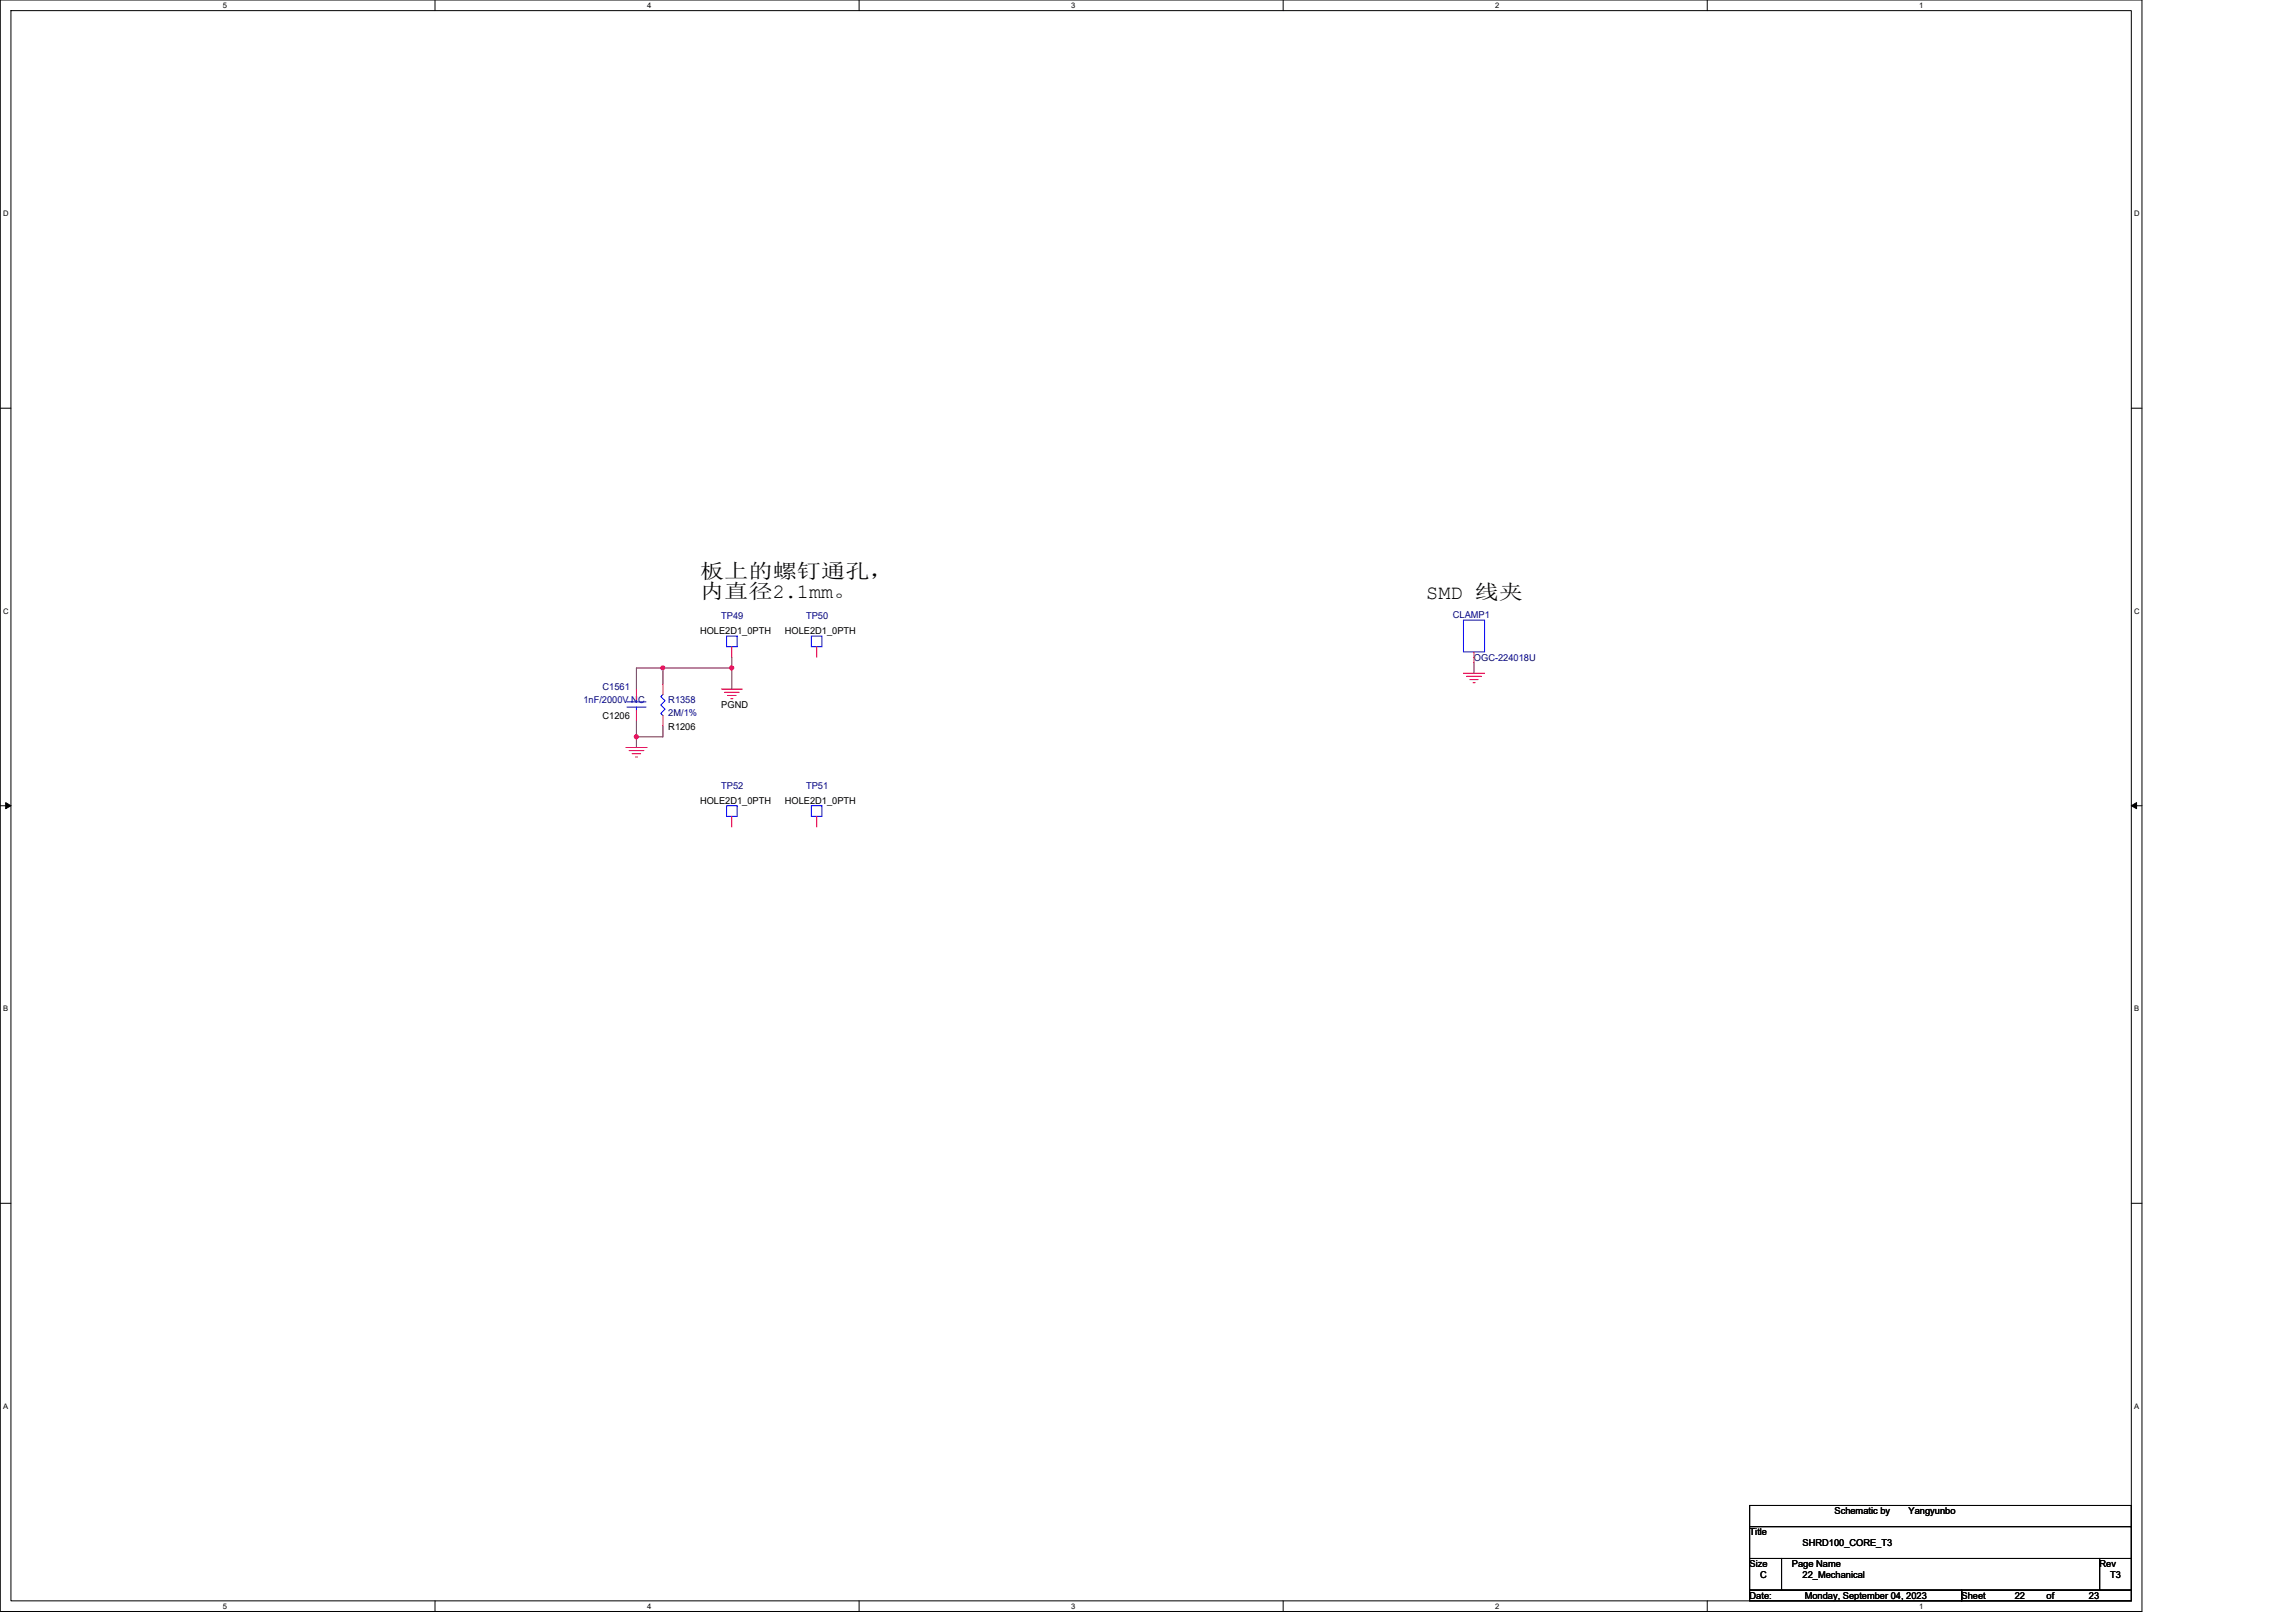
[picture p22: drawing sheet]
<svg xmlns="http://www.w3.org/2000/svg" width="297mm" height="210mm" viewBox="0 0 297 210" stroke-linecap="round" stroke-linejoin="round" font-family="sans-serif">
<defs><g id="words">
<g font-size="2.6">
<text x="90.6" y="74.8">板上的螺钉通孔，</text>
<text x="90.6" y="77.4">内直径2.1mm。</text>
<text x="184.5" y="77.5">SMD 线夹</text>
</g>
<g font-size="1.2">
<text x="90.6" y="82">HOLE2D1_0PTH</text>
<text x="101.5" y="82">HOLE2D1_0PTH</text>
<text x="78" y="93">C1206</text>
<text x="86.5" y="94.4">R1206</text>
<text x="93.3" y="91.7">PGND</text>
<text x="90.6" y="104">HOLE2D1_0PTH</text>
<text x="101.5" y="104">HOLE2D1_0PTH</text>
<text x="237.3" y="195.9">Schematic by</text>
<text x="246.9" y="195.9">Yangyunbo</text>
<text x="226.4" y="198.6">Title</text>
<text x="226.4" y="202.8">Size</text>
<text x="231.8" y="202.8">Page Name</text>
<text x="233.2" y="200">SHRD100_CORE_T3</text>
<text x="271.6" y="202.8">Rev</text>
<text x="226.4" y="206.9">Date:</text>
<text x="227.7" y="204.1">C</text>
<text x="233.2" y="204.1">22_Mechanical</text>
<text x="233.5" y="206.9">Monday, September 04, 2023</text>
<text x="253.8" y="206.9">Sheet</text>
<text x="260.6" y="206.9">22</text>
<text x="264.8" y="206.9">of</text>
<text x="270.3" y="206.9">23</text>
<text x="273" y="204.1">T3</text>
</g>
<g font-size="1.2" fill="#000080">
<text x="93.3" y="80.1">TP49</text>
<text x="104.3" y="80.1">TP50</text>
<text x="188" y="80">CLAMP1</text>
<text x="78" y="89.3">C1561</text>
<text x="190.7" y="85.5">OGC-224018U</text>
<text x="75.5" y="91">1nF/2000V NC</text>
<text x="86.5" y="91">R1358</text>
<text x="86.5" y="92.6">2M/1%</text>
<text x="93.3" y="102.1">TP52</text>
<text x="104.3" y="102.1">TP51</text>
</g>
<g font-size="1">
<text x="28.8" y="1">5</text>
<text x="83.7" y="1">4</text>
<text x="138.6" y="1">3</text>
<text x="193.4" y="1">2</text>
<text x="248.3" y="1">1</text>
<text x=".4" y="28">D</text>
<text x="276.1" y="28">D</text>
<text x=".4" y="79.4">C</text>
<text x="276.1" y="79.4">C</text>
<text x=".4" y="130.9">B</text>
<text x="276.1" y="130.9">B</text>
<text x=".4" y="182.3">A</text>
<text x="276.1" y="182.3">A</text>
<text x="28.8" y="208.2">5</text>
<text x="83.7" y="208.2">4</text>
<text x="138.6" y="208.2">3</text>
<text x="193.4" y="208.2">2</text>
<text x="248.3" y="208.2">1</text>
</g>
</g></defs>
<path d="M0 0h277.1v208.5h-277.1zM1.4 1.4h274.3v205.7h-274.3z" fill="none" stroke="#000" stroke-width=".13"/>
<g fill="#fff">
<path d="M28.8 .1h.6v1.1h-.6z"/>
<path d="M28.8 207.3h.6v1.1h-.6z"/>
</g>
<path d="M56.3 0v1.4M56.3 207.1v1.4" fill="none" stroke="#000" stroke-width=".13"/>
<g fill="#fff">
<path d="M83.7 .1h.6v1.1h-.6z"/>
<path d="M83.7 207.3h.6v1.1h-.6z"/>
</g>
<path d="M111.1 0v1.4M111.1 207.1v1.4" fill="none" stroke="#000" stroke-width=".13"/>
<g fill="#fff">
<path d="M138.6 .1h.5v1.1h-.5z"/>
<path d="M138.6 207.3h.5v1.1h-.5z"/>
</g>
<path d="M166 0v1.4M166 207.1v1.4" fill="none" stroke="#000" stroke-width=".13"/>
<g fill="#fff">
<path d="M193.4 .1h.6v1.1h-.6z"/>
<path d="M193.4 207.3h.6v1.1h-.6z"/>
</g>
<path d="M220.9 0v1.4M220.9 207.1v1.4" fill="none" stroke="#000" stroke-width=".13"/>
<g fill="#fff">
<path d="M248.3 .1h.6v1.1h-.6z"/>
<path d="M248.3 207.3h.6v1.1h-.6z"/>
<path d="M.4 27.1h.7v1.1h-.7z"/>
<path d="M276.1 27.1h.7v1.1h-.7z"/>
<path d="M.4 78.5h.7v1.1h-.7z"/>
<path d="M276.1 78.5h.7v1.1h-.7z"/>
</g>
<path d="M0 52.8h1.4M275.7 52.8h1.4" fill="none" stroke="#000" stroke-width=".13"/>
<g fill="#fff">
<path d="M.4 130h.7v1.1h-.7z"/>
<path d="M276.1 130h.7v1.1h-.7z"/>
</g>
<path d="M0 104.2h1.4M275.7 104.2h1.4" fill="none" stroke="#000" stroke-width=".13"/>
<path d="M.7 103.8l.7 .4-.7 .4zM275.7 104.2l.7-.4v.8z" fill="#000" stroke="#000" stroke-width=".13"/>
<g fill="#fff">
<path d="M.4 181.4h.7v1.1h-.7z"/>
<path d="M276.1 181.4h.7v1.1h-.7z"/>
</g>
<path d="M0 155.7h1.4M275.7 155.7h1.4M226.4 194.8h49.3v2.7h-49.3zM226.4 197.5h49.3v4.1h-49.3zM226.4 201.6h4.1v4.1h-4.1zM226.4 205.7h27.4v1.4h-27.4zM230.5 201.6h41.1v4.1h-41.1zM253.8 205.7h21.9v1.4h-21.9zM271.6 201.6h4.1v4.1h-4.1z" fill="none" stroke="#000" stroke-width=".13"/>
<g fill="none" stroke="#f00" stroke-width=".13">
<path d="M81 96.7h2.7M81.4 97.1h1.9M81.8 97.5h1.1M82.2 97.9h.3M82.3 89.2v1.3M82.3 91.9v1.4M85.8 92.6v1.4M85.8 88.5v1.4M93.3 89.2h2.8M93.7 89.6h1.9M94.1 90h1.1M94.5 90.4h.3"/>
<path d="M94.7 83.7v1.3M105.7 83.7v1.3M189.3 87.1h2.8M189.7 87.5h2M190.1 87.9h1.1M190.6 88.3h.2M190.7 84.3v1.4M94.7 105.6v1.4M105.7 105.6v1.4"/>
</g>
<path d="M81.1 91.5h2.5M81.1 90.8h2.5M82.3 90.5v.3M82.3 91.5v.4M85.8 89.9l-.3 .2 .5 .6-.5 .5 .5 .6-.5 .5 .3 .3M94 82.3h1.4v1.4h-1.4zM105 82.3h1.3v1.4h-1.3zM189.3 80.2h2.8v4.1h-2.8zM94 104.2h1.4v1.4h-1.4zM105 104.2h1.3v1.4h-1.3z" fill="none" stroke="#00f" stroke-width=".13"/>
<path d="M82.3 93.3v2M82.3 95.3v1.4M85.8 86.4h8.9M85.8 94v1.3h-3.5M85.8 86.4h-3.5v2.8M85.8 86.4v2.1M94.7 85v1.4M94.7 86.4v2.8M190.7 85.7v1.4" fill="none" stroke="#800040" stroke-width=".13"/>
<g fill="#f0f" stroke="#f0f" stroke-width=".13">
<circle cx="82.3" cy="95.3" r=".27"/>
<circle cx="94.7" cy="86.4" r=".27"/>
<circle cx="85.8" cy="86.4" r=".27"/>
</g>
<use href="#words"/>
</svg>
